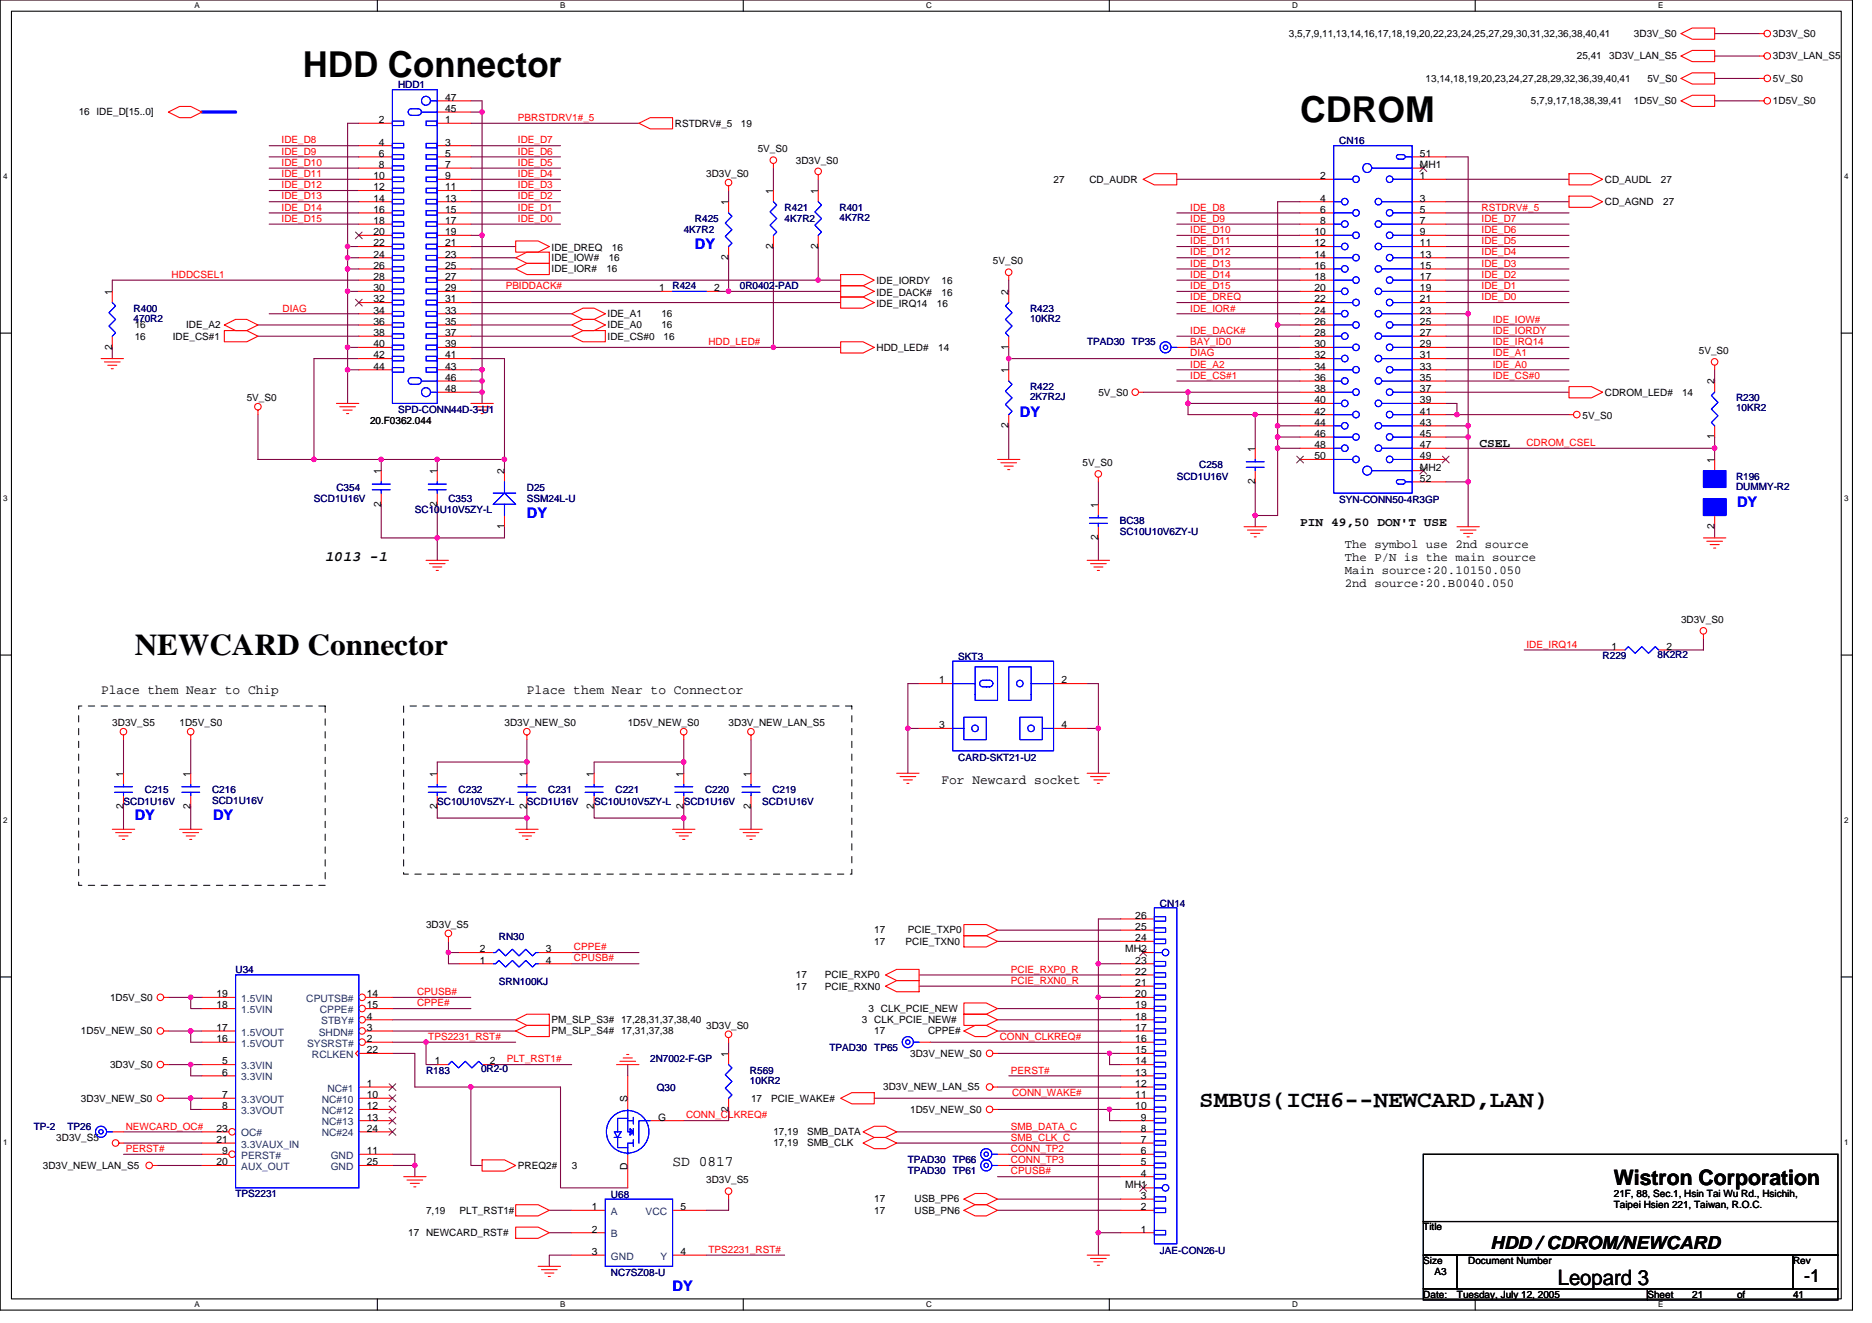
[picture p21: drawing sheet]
<svg xmlns="http://www.w3.org/2000/svg" width="297mm" height="210mm" viewBox="0 0 297 210" stroke-linecap="round" stroke-linejoin="round" font-family="sans-serif">
<defs><g id="words">
<g font-size="5.7">
<text x="48" y="12.3">HDD Connector</text>
<text x="206.3" y="19.4">CDROM</text>
</g>
<text font-size="4.8" x="21.4" y="103.9">NEWCARD Connector</text>
<text font-size="3.7" x="190.3" y="175.6">SMBUS(ICH6--NEWCARD,LAN)</text>
<g font-size="3.4">
<text x="256.1" y="188">Wistron Corporation</text>
<text x="247.2" y="203.9">Leopard 3</text>
</g>
<g font-size="2.8">
<text x="236.5" y="198.2">HDD / CDROM/NEWCARD</text>
<text x="286.3" y="203.5">-1</text>
</g>
<g font-size="2.3" fill="#00f">
<text x="110.3" y="39.5">DY</text>
<text x="161.8" y="66.1">DY</text>
<text x="83.6" y="82.1">DY</text>
<text x="275.6" y="80.4">DY</text>
<text x="21.4" y="130.2">DY</text>
<text x="33.8" y="130.2">DY</text>
<text x="106.7" y="204.8">DY</text>
</g>
<g font-size="2.3">
<text x="51.6" y="89.1">1013 -1</text>
<text x="106.7" y="185">SD 0817</text>
</g>
<g font-size="2.1">
<text x="16" y="110.2">Place them Near to Chip</text>
<text x="83.6" y="110.2">Place them Near to Connector</text>
<text x="149.4" y="124.4">For Newcard socket</text>
</g>
<g font-size="1.9">
<text x="234.7" y="71">CSEL</text>
<text x="206.3" y="83.4">PIN 49,50 DON'T USE</text>
<text x="213.4" y="86.9">The symbol use 2nd source</text>
<text x="213.4" y="89">The P/N is the main source</text>
<text x="213.4" y="91.1">Main source:20.10150.050</text>
<text x="213.4" y="93.2">2nd source:20.B0040.050</text>
</g>
<g font-size="1.6">
<text x="204.5" y="5.9">3,5,7,9,11,13,14,16,17,18,19,20,22,23,24,25,27,29,30,31,32,36,38,40,41</text>
<text x="259.3" y="5.9">3D3V_S0</text>
<text x="281.3" y="5.9">3D3V_S0</text>
<text x="250.2" y="9.4">25,41</text>
<text x="255.4" y="9.4">3D3V_LAN_S5</text>
<text x="281.3" y="9.4">3D3V_LAN_S5</text>
<text x="70.6" y="16">47</text>
<text x="70.6" y="17.8">45</text>
<text x="226.2" y="13">13,14,18,19,20,23,24,27,28,29,32,36,39,40,41</text>
<text x="242.9" y="16.5">5,7,9,17,18,38,39,41</text>
<text x="259.3" y="16.5">1D5V_S0</text>
<text x="261.4" y="13">5V_S0</text>
<text x="281.3" y="13">5V_S0</text>
<text x="281.3" y="16.5">1D5V_S0</text>
<text x="12.5" y="18.3">16 IDE_D[15..0]</text>
<text x="60.1" y="19.5">2</text>
<text x="60.1" y="23.1">4</text>
<text x="70.6" y="19.5">1</text>
<text x="70.6" y="23.1">3</text>
<text x="107.1" y="20.1">RSTDRV#_5</text>
<text x="117.6" y="20.1">19</text>
<text x="59.2" y="28.4">10</text>
<text x="60.1" y="24.9">6</text>
<text x="60.1" y="26.6">8</text>
<text x="70.6" y="24.9">5</text>
<text x="70.6" y="26.6">7</text>
<text x="70.6" y="28.4">9</text>
<text x="112.1" y="28.1">3D3V_S0</text>
<text x="120.2" y="24.2">5V_S0</text>
<text x="126.3" y="26">3D3V_S0</text>
<text x="167.2" y="29">27</text>
<text x="172.9" y="29">CD_AUDR</text>
<text x="209.5" y="28.4">2</text>
<text x="225.3" y="28.4">1</text>
<text x="225.3" y="24.9">51</text>
<text x="225.3" y="26.6">MH1</text>
<text x="254.7" y="29">CD_AUDL</text>
<text x="263.5" y="29">27</text>
<text x="59.2" y="30.2">12</text>
<text x="59.2" y="32">14</text>
<text x="59.2" y="33.8">16</text>
<text x="59.2" y="35.5">18</text>
<text x="70.6" y="30.2">11</text>
<text x="70.6" y="32">13</text>
<text x="70.6" y="33.8">15</text>
<text x="70.6" y="35.5">17</text>
<text x="115.6" y="32.5" transform="rotate(-90 115.6 32.5)">1</text>
<text x="122.7" y="30.8" transform="rotate(-90 122.7 30.8)">1</text>
<text x="129.8" y="30.8" transform="rotate(-90 129.8 30.8)">1</text>
<text x="209.5" y="32">4</text>
<text x="209.5" y="33.8">6</text>
<text x="209.5" y="35.5">8</text>
<text x="225.3" y="32">3</text>
<text x="225.3" y="33.8">5</text>
<text x="225.3" y="35.5">7</text>
<text x="254.7" y="32.5">CD_AGND</text>
<text x="263.9" y="32.5">27</text>
<text x="59.2" y="37.3">20</text>
<text x="59.2" y="39.1">22</text>
<text x="59.2" y="40.9">24</text>
<text x="70.6" y="37.3">19</text>
<text x="70.6" y="39.1">21</text>
<text x="70.6" y="40.9">23</text>
<text x="87.5" y="41.4">IDE_IOW#</text>
<text x="87.5" y="39.8">IDE_DREQ</text>
<text x="96.6" y="41.4">16</text>
<text x="97.1" y="39.8">16</text>
<text x="115.6" y="41.3" transform="rotate(-90 115.6 41.3)">2</text>
<text x="122.7" y="39.5" transform="rotate(-90 122.7 39.5)">2</text>
<text x="129.8" y="39.5" transform="rotate(-90 129.8 39.5)">2</text>
<text x="157.6" y="42">5V_S0</text>
<text x="208.6" y="37.3">10</text>
<text x="208.6" y="39.1">12</text>
<text x="208.6" y="40.9">14</text>
<text x="225.3" y="37.3">9</text>
<text x="225.3" y="39.1">11</text>
<text x="225.3" y="40.9">13</text>
<text x="17.8" y="46.8" transform="rotate(-90 17.8 46.8)">1</text>
<text x="59.2" y="42.7">26</text>
<text x="59.2" y="44.4">28</text>
<text x="59.2" y="46.2">30</text>
<text x="59.2" y="48">32</text>
<text x="70.6" y="42.7">25</text>
<text x="70.6" y="44.4">27</text>
<text x="70.6" y="46.2">29</text>
<text x="70.6" y="48">31</text>
<text x="87.5" y="43.2">IDE_IOR#</text>
<text x="96.2" y="43.2">16</text>
<text x="104.6" y="46.2">1</text>
<text x="113.3" y="46.2">2</text>
<text x="139.1" y="45">IDE_IORDY</text>
<text x="139.1" y="46.9">IDE_DACK#</text>
<text x="149.4" y="46.9">16</text>
<text x="149.4" y="45">16</text>
<text x="160" y="46.8" transform="rotate(-90 160 46.8)">2</text>
<text x="208.6" y="42.7">16</text>
<text x="208.6" y="44.4">18</text>
<text x="208.6" y="46.2">20</text>
<text x="208.6" y="48">22</text>
<text x="225.3" y="42.7">15</text>
<text x="225.3" y="44.4">17</text>
<text x="225.3" y="46.2">19</text>
<text x="225.3" y="48">21</text>
<text x="21.4" y="53.9">16</text>
<text x="21.4" y="52.1">16</text>
<text x="27.4" y="53.9">IDE_CS#1</text>
<text x="29.5" y="52.1">IDE_A2</text>
<text x="59.2" y="49.8">34</text>
<text x="59.2" y="51.5">36</text>
<text x="59.2" y="53.3">38</text>
<text x="70.6" y="49.8">33</text>
<text x="70.6" y="51.5">35</text>
<text x="70.6" y="53.3">37</text>
<text x="96.4" y="50.3">IDE_A1</text>
<text x="96.4" y="52.1">IDE_A0</text>
<text x="96.4" y="53.9">IDE_CS#0</text>
<text x="104.9" y="50.3">16</text>
<text x="104.9" y="52.1">16</text>
<text x="105.3" y="53.9">16</text>
<text x="139.1" y="48.7">IDE_IRQ14</text>
<text x="148.7" y="48.7">16</text>
<text x="208.6" y="49.8">24</text>
<text x="208.6" y="51.5">26</text>
<text x="208.6" y="53.3">28</text>
<text x="225.3" y="49.8">23</text>
<text x="225.3" y="51.5">25</text>
<text x="225.3" y="53.3">27</text>
<text x="17.8" y="55.5" transform="rotate(-90 17.8 55.5)">2</text>
<text x="59.2" y="55.1">40</text>
<text x="59.2" y="56.9">42</text>
<text x="59.2" y="58.7">44</text>
<text x="70.6" y="55.1">39</text>
<text x="70.6" y="56.9">41</text>
<text x="70.6" y="58.7">43</text>
<text x="139.1" y="55.6">HDD_LED#</text>
<text x="148.9" y="55.6">14</text>
<text x="160" y="59.2" transform="rotate(-90 160 59.2)">1</text>
<text x="160" y="55.5" transform="rotate(-90 160 55.5)">1</text>
<text x="208.6" y="55.1">30</text>
<text x="208.6" y="56.9">32</text>
<text x="208.6" y="58.7">34</text>
<text x="225.3" y="55.1">29</text>
<text x="225.3" y="56.9">31</text>
<text x="225.3" y="58.7">33</text>
<text x="269.6" y="56.2">5V_S0</text>
<text x="39.2" y="63.6">5V_S0</text>
<text x="70.6" y="60.4">46</text>
<text x="70.6" y="62.2">48</text>
<text x="174.3" y="62.8">5V_S0</text>
<text x="208.6" y="60.4">36</text>
<text x="208.6" y="62.2">38</text>
<text x="208.6" y="65.8">42</text>
<text x="208.6" y="64">40</text>
<text x="225.3" y="60.4">35</text>
<text x="225.3" y="62.2">37</text>
<text x="225.3" y="64">39</text>
<text x="225.3" y="65.8">41</text>
<text x="254.7" y="62.8">CDROM_LED#</text>
<text x="266.9" y="62.8">14</text>
<text x="272.1" y="61" transform="rotate(-90 272.1 61)">2</text>
<text x="58.7" y="67.2">20.F0362.044</text>
<text x="160" y="67.9" transform="rotate(-90 160 67.9)">2</text>
<text x="199.2" y="71.6" transform="rotate(-90 199.2 71.6)">1</text>
<text x="208.6" y="67.5">44</text>
<text x="208.6" y="69.3">46</text>
<text x="208.6" y="71.1">48</text>
<text x="225.3" y="67.5">43</text>
<text x="225.3" y="69.3">45</text>
<text x="225.3" y="71.1">47</text>
<text x="251.1" y="66.5">5V_S0</text>
<text x="272.1" y="69.7" transform="rotate(-90 272.1 69.7)">1</text>
<text x="60.5" y="75.2" transform="rotate(-90 60.5 75.2)">1</text>
<text x="69.4" y="75.2" transform="rotate(-90 69.4 75.2)">1</text>
<text x="80" y="75.2" transform="rotate(-90 80 75.2)">2</text>
<text x="171.8" y="74">5V_S0</text>
<text x="199.2" y="76.8" transform="rotate(-90 199.2 76.8)">2</text>
<text x="208.6" y="72.9">50</text>
<text x="225.3" y="72.9">49</text>
<text x="225.3" y="76.4">52</text>
<text x="225.3" y="74.7">MH2</text>
<text x="272.1" y="73.4" transform="rotate(-90 272.1 73.4)">1</text>
<text x="60.5" y="80.4" transform="rotate(-90 60.5 80.4)">2</text>
<text x="69.4" y="80.4" transform="rotate(-90 69.4 80.4)">2</text>
<text x="80" y="83.9" transform="rotate(-90 80 83.9)">1</text>
<text x="174.3" y="80.5" transform="rotate(-90 174.3 80.5)">1</text>
<text x="272.1" y="83.9" transform="rotate(-90 272.1 83.9)">2</text>
<text x="174.3" y="85.7" transform="rotate(-90 174.3 85.7)">2</text>
<text x="266.7" y="98.8">3D3V_S0</text>
<text x="255.7" y="103.1">1</text>
<text x="264.4" y="103.1">2</text>
<text x="149" y="108.4">1</text>
<text x="168.4" y="108.4">2</text>
<text x="17.8" y="115.2">3D3V_S5</text>
<text x="28.5" y="115.2">1D5V_S0</text>
<text x="80" y="115.2">3D3V_NEW_S0</text>
<text x="99.6" y="115.2">1D5V_NEW_S0</text>
<text x="115.6" y="115.2">3D3V_NEW_LAN_S5</text>
<text x="149" y="115.5">3</text>
<text x="168.4" y="115.5">4</text>
<text x="19.6" y="123.2" transform="rotate(-90 19.6 123.2)">1</text>
<text x="30.2" y="123.2" transform="rotate(-90 30.2 123.2)">1</text>
<text x="69.4" y="123.2" transform="rotate(-90 69.4 123.2)">1</text>
<text x="83.6" y="123.2" transform="rotate(-90 83.6 123.2)">1</text>
<text x="94.3" y="123.2" transform="rotate(-90 94.3 123.2)">1</text>
<text x="108.5" y="123.2" transform="rotate(-90 108.5 123.2)">1</text>
<text x="119.1" y="123.2" transform="rotate(-90 119.1 123.2)">1</text>
<text x="19.6" y="128.4" transform="rotate(-90 19.6 128.4)">2</text>
<text x="30.2" y="128.4" transform="rotate(-90 30.2 128.4)">2</text>
<text x="69.4" y="128.4" transform="rotate(-90 69.4 128.4)">2</text>
<text x="83.6" y="128.4" transform="rotate(-90 83.6 128.4)">2</text>
<text x="94.3" y="128.4" transform="rotate(-90 94.3 128.4)">2</text>
<text x="108.5" y="128.4" transform="rotate(-90 108.5 128.4)">2</text>
<text x="119.1" y="128.4" transform="rotate(-90 119.1 128.4)">2</text>
<text x="67.6" y="147.2">3D3V_S5</text>
<text x="138.7" y="148.1">17</text>
<text x="138.7" y="149.9">17</text>
<text x="143.7" y="149.9">PCIE_TXN0</text>
<text x="144.1" y="148.1">PCIE_TXP0</text>
<text x="180.1" y="149.3">24</text>
<text x="180.1" y="147.6">25</text>
<text x="180.1" y="145.8">26</text>
<text x="76.1" y="151.1">2</text>
<text x="76.1" y="152.9">1</text>
<text x="86.6" y="152.9">4</text>
<text x="86.6" y="151.1">3</text>
<text x="126.3" y="155.2">17</text>
<text x="130.9" y="155.2">PCIE_RXP0</text>
<text x="178.5" y="151.1">MH2</text>
<text x="180.1" y="154.7">22</text>
<text x="180.1" y="152.9">23</text>
<text x="17.5" y="158.8">1D5V_S0</text>
<text x="34.4" y="160">18</text>
<text x="34.4" y="158.2">19</text>
<text x="58.2" y="161.8">4</text>
<text x="58.2" y="160">15</text>
<text x="58.2" y="158.2">14</text>
<text x="126.3" y="157">17</text>
<text x="130.9" y="157">PCIE_RXN0</text>
<text x="137.8" y="160.5">3 CLK_PCIE_NEW</text>
<text x="180.1" y="161.8">18</text>
<text x="180.1" y="160">19</text>
<text x="180.1" y="158.2">20</text>
<text x="180.1" y="156.4">21</text>
<text x="12.8" y="164.1">1D5V_NEW_S0</text>
<text x="34.4" y="165.3">16</text>
<text x="34.4" y="163.6">17</text>
<text x="58.2" y="163.6">3</text>
<text x="58.2" y="167.1">22</text>
<text x="58.2" y="165.3">2</text>
<text x="87.5" y="162.3">PM_SLP_S3# 17,28,31,37,38,40</text>
<text x="87.5" y="164.1">PM_SLP_S4# 17,31,37,38</text>
<text x="112.1" y="163.2">3D3V_S0</text>
<text x="115.6" y="167.7" transform="rotate(-90 115.6 167.7)">1</text>
<text x="136.8" y="162.3">3 CLK_PCIE_NEW#</text>
<text x="138.7" y="164.1">17</text>
<text x="144.4" y="167.7">3D3V_NEW_S0</text>
<text x="147.3" y="164.1">CPPE#</text>
<text x="180.1" y="167.1">15</text>
<text x="180.1" y="165.3">16</text>
<text x="180.1" y="163.6">17</text>
<text x="17.5" y="169.4">3D3V_S0</text>
<text x="35.2" y="168.9">5</text>
<text x="35.2" y="170.7">6</text>
<text x="58.2" y="172.4">1</text>
<text x="69" y="168.9">1</text>
<text x="77.7" y="168.9">2</text>
<text x="140.1" y="173">3D3V_NEW_LAN_S5</text>
<text x="180.1" y="172.4">12</text>
<text x="180.1" y="170.7">13</text>
<text x="180.1" y="168.9">14</text>
<text x="12.8" y="174.8">3D3V_NEW_S0</text>
<text x="34.4" y="179.6">23</text>
<text x="35.2" y="174.2">7</text>
<text x="35.2" y="176">8</text>
<text x="58.2" y="174.2">10</text>
<text x="58.2" y="176">12</text>
<text x="58.2" y="177.8">13</text>
<text x="58.2" y="179.6">24</text>
<text x="99.6" y="174.8" transform="rotate(-90 99.6 174.8)">S</text>
<text x="104.4" y="177.8">G</text>
<text x="115.6" y="176.4" transform="rotate(-90 115.6 176.4)">2</text>
<text x="119.2" y="174.8">17</text>
<text x="122.4" y="174.8">PCIE_WAKE#</text>
<text x="144.4" y="176.6">1D5V_NEW_S0</text>
<text x="180.1" y="176">10</text>
<text x="180.1" y="174.2">11</text>
<text x="181" y="179.6">8</text>
<text x="181" y="177.8">9</text>
<text x="6.8" y="185.4">3D3V_NEW_LAN_S5</text>
<text x="8.9" y="181">3D3V_S5</text>
<text x="34.4" y="184.9">20</text>
<text x="34.4" y="181.3">21</text>
<text x="35.2" y="183.1">9</text>
<text x="58.2" y="183.1">11</text>
<text x="58.2" y="184.9">25</text>
<text x="82.2" y="185.4">PREQ2#</text>
<text x="90.7" y="185.4">3</text>
<text x="99.6" y="185.6" transform="rotate(-90 99.6 185.6)">D</text>
<text x="122.7" y="181.9">17,19</text>
<text x="122.7" y="180.1">17,19</text>
<text x="128.1" y="181.9">SMB_CLK</text>
<text x="128.1" y="180.1">SMB_DATA</text>
<text x="181" y="184.9">5</text>
<text x="181" y="183.1">6</text>
<text x="181" y="181.3">7</text>
<text x="112.1" y="187.7">3D3V_S5</text>
<text x="138.7" y="190.8">17</text>
<text x="145.1" y="190.8">USB_PP6</text>
<text x="178.5" y="188.4">MH1</text>
<text x="181" y="190.2">3</text>
<text x="181" y="186.7">4</text>
<text x="256.1" y="189.9">21F, 88, Sec.1, Hsin Tai Wu Rd., Hsichih,</text>
<text x="256.1" y="191.7">Taipei Hsien 221, Taiwan, R.O.C.</text>
<text x="64.8" y="196.1">17 NEWCARD_RST#</text>
<text x="67.6" y="192.6">7,19</text>
<text x="72.9" y="192.6">PLT_RST1#</text>
<text x="93.9" y="192">1</text>
<text x="93.9" y="195.6">2</text>
<text x="108" y="192">5</text>
<text x="138.7" y="192.6">17</text>
<text x="145.1" y="192.6">USB_PN6</text>
<text x="181" y="195.6">1</text>
<text x="181" y="192">2</text>
<text x="225.8" y="195.2">Title</text>
<text x="93.9" y="199.1">3</text>
<text x="108" y="199.1">4</text>
<text x="225.8" y="200.6">Size</text>
<text x="227.6" y="202.3">A3</text>
<text x="233" y="200.6">Document Number</text>
<text x="284.5" y="200.6">Rev</text>
<text x="225.8" y="205.9">Date:</text>
<text x="231.2" y="205.9">Tuesday, July 12, 2005</text>
<text x="261.4" y="205.9">Sheet</text>
<text x="268.5" y="205.9">21</text>
<text x="275.6" y="205.9">of</text>
<text x="284.5" y="205.9">41</text>
</g>
<g font-size="1.6" fill="#000080">
<text x="63.2" y="14">HDD1</text>
<text x="212.5" y="22.9">CN16</text>
<text x="110.3" y="35.2">R425</text>
<text x="124.5" y="33.4">R421</text>
<text x="124.5" y="35.2">4K7R2</text>
<text x="133.2" y="33.4">R401</text>
<text x="133.2" y="35">4K7R2</text>
<text x="108.5" y="37">4K7R2</text>
<text x="106.7" y="45.9">R424</text>
<text x="117.4" y="45.9">0R0402-PAD</text>
<text x="21.2" y="49.4">R400</text>
<text x="21.2" y="51">470R2</text>
<text x="163.4" y="49.4">R423</text>
<text x="163.4" y="51">10KR2</text>
<text x="172.5" y="54.8">TPAD30</text>
<text x="179.6" y="54.8">TP35</text>
<text x="63.2" y="65.6">SPD-CONN44D-3-U1</text>
<text x="163.4" y="61.9">R422</text>
<text x="163.4" y="63.5">2K7R2J</text>
<text x="275.5" y="63.6">R230</text>
<text x="275.5" y="65.3">10KR2</text>
<text x="53.4" y="77.9">C354</text>
<text x="83.6" y="77.9">D25</text>
<text x="186.7" y="76.1">SCD1U16V</text>
<text x="190.3" y="74.3">C258</text>
<text x="275.5" y="76.1">R196</text>
<text x="275.5" y="77.7">DUMMY-R2</text>
<text x="49.8" y="79.7">SCD1U16V</text>
<text x="65.8" y="81.4">SC10U10V5ZY-L</text>
<text x="71.2" y="79.7">C353</text>
<text x="83.6" y="79.7">SSM24L-U</text>
<text x="177.7" y="83.2">BC38</text>
<text x="212.5" y="79.8">SYN-CONN50-4R3GP</text>
<text x="177.7" y="84.8">SC10U10V6ZY-U</text>
<text x="152.1" y="104.7">SKT3</text>
<text x="254.3" y="104.5">R229</text>
<text x="263" y="104.4">8K2R2</text>
<text x="23" y="125.9">C215</text>
<text x="33.7" y="125.9">C216</text>
<text x="72.8" y="125.9">C232</text>
<text x="87" y="125.9">C231</text>
<text x="97.7" y="125.9">C221</text>
<text x="111.9" y="125.9">C220</text>
<text x="122.6" y="125.9">C219</text>
<text x="152.1" y="120.7">CARD-SKT21-U2</text>
<text x="19.6" y="127.7">SCD1U16V</text>
<text x="33.7" y="127.5">SCD1U16V</text>
<text x="69.4" y="127.7">SC10U10V5ZY-L</text>
<text x="83.6" y="127.7">SCD1U16V</text>
<text x="94.3" y="127.7">SC10U10V5ZY-L</text>
<text x="108.5" y="127.7">SCD1U16V</text>
<text x="120.9" y="127.7">SCD1U16V</text>
<text x="184.1" y="143.8">CN14</text>
<text x="79.2" y="149.2">RN30</text>
<text x="37.4" y="154.3">U34</text>
<text x="79.2" y="156.3">SRN100KJ</text>
<text x="131.6" y="166.8">TPAD30</text>
<text x="138.7" y="166.8">TP65</text>
<text x="67.6" y="170.3">R183</text>
<text x="76.3" y="170.2">0R2-0</text>
<text x="103.2" y="168.6">2N7002-F-GP</text>
<text x="104.2" y="173.2">Q30</text>
<text x="119" y="170.3">R569</text>
<text x="119" y="171.9">10KR2</text>
<text x="5.4" y="179.2">TP-2</text>
<text x="10.7" y="179.2">TP26</text>
<text x="144.1" y="184.6">TPAD30</text>
<text x="151.2" y="184.6">TP66</text>
<text x="37.4" y="189.9">TPS2231</text>
<text x="96.9" y="190.1">U68</text>
<text x="144.1" y="186.3">TPAD30</text>
<text x="151.2" y="186.3">TP61</text>
<text x="96.9" y="202.5">NC7SZ08-U</text>
<text x="184.1" y="198.9">JAE-CON26-U</text>
</g>
<g font-size="1.6" fill="#f00">
<text x="44.7" y="22.8">IDE_D8</text>
<text x="82.2" y="22.8">IDE_D7</text>
<text x="82.2" y="19.2">PBRSTDRV1#_5</text>
<text x="44.7" y="26.3">IDE_D10</text>
<text x="44.7" y="24.5">IDE_D9</text>
<text x="44.7" y="28.1">IDE_D11</text>
<text x="44.7" y="29.9">IDE_D12</text>
<text x="82.2" y="24.5">IDE_D6</text>
<text x="82.2" y="28.1">IDE_D4</text>
<text x="82.2" y="29.9">IDE_D3</text>
<text x="82.2" y="26.3">IDE_D5</text>
<text x="44.7" y="35.2">IDE_D15</text>
<text x="44.7" y="31.6">IDE_D13</text>
<text x="44.7" y="33.4">IDE_D14</text>
<text x="82.2" y="33.4">IDE_D1</text>
<text x="82.2" y="35.2">IDE_D0</text>
<text x="82.2" y="31.6">IDE_D2</text>
<text x="188.9" y="35.2">IDE_D9</text>
<text x="188.9" y="33.4">IDE_D8</text>
<text x="235.1" y="33.4">RSTDRV#_5</text>
<text x="235.1" y="35.2">IDE_D7</text>
<text x="188.9" y="40.5">IDE_D12</text>
<text x="188.9" y="38.8">IDE_D11</text>
<text x="188.9" y="37">IDE_D10</text>
<text x="235.1" y="38.8">IDE_D5</text>
<text x="235.1" y="37">IDE_D6</text>
<text x="235.1" y="40.5">IDE_D4</text>
<text x="27.2" y="44.1">HDDCSEL1</text>
<text x="80.2" y="45.9">PBIDDACK#</text>
<text x="188.9" y="44.1">IDE_D14</text>
<text x="188.9" y="45.9">IDE_D15</text>
<text x="188.9" y="47.6">IDE_DREQ</text>
<text x="188.9" y="42.3">IDE_D13</text>
<text x="235.1" y="47.6">IDE_D0</text>
<text x="235.1" y="42.3">IDE_D3</text>
<text x="235.1" y="45.9">IDE_D1</text>
<text x="235.1" y="44.1">IDE_D2</text>
<text x="44.8" y="49.4">DIAG</text>
<text x="188.9" y="53">IDE_DACK#</text>
<text x="188.9" y="49.4">IDE_IOR#</text>
<text x="236.9" y="51.2">IDE_IOW#</text>
<text x="236.9" y="53">IDE_IORDY</text>
<text x="112.4" y="54.8">HDD_LED#</text>
<text x="188.9" y="54.8">BAY_ID0</text>
<text x="188.9" y="56.5">DIAG</text>
<text x="188.9" y="58.3">IDE_A2</text>
<text x="236.9" y="56.5">IDE_A1</text>
<text x="236.9" y="58.3">IDE_A0</text>
<text x="236.9" y="54.8">IDE_IRQ14</text>
<text x="188.9" y="60.1">IDE_CS#1</text>
<text x="236.9" y="60.1">IDE_CS#0</text>
<text x="242.2" y="70.8">CDROM_CSEL</text>
<text x="242.2" y="102.8">IDE_IRQ14</text>
<text x="91.1" y="152.5">CPUSB#</text>
<text x="91.1" y="150.8">CPPE#</text>
<text x="160.4" y="154.3">PCIE_RXP0_R</text>
<text x="66.2" y="157.9">CPUSB#</text>
<text x="66.2" y="159.7">CPPE#</text>
<text x="160.4" y="156.1">PCIE_RXN0_R</text>
<text x="68" y="165">TPS2231_RST#</text>
<text x="158.6" y="165">CONN_CLKREQ#</text>
<text x="80.4" y="168.6">PLT_RST1#</text>
<text x="160.4" y="170.3">PERST#</text>
<text x="160.6" y="173.9">CONN_WAKE#</text>
<text x="20" y="179.2">NEWCARD_OC#</text>
<text x="108.9" y="177.4">CONN_CLKREQ#</text>
<text x="160.4" y="179.2">SMB_DATA_C</text>
<text x="20" y="182.8">PERST#</text>
<text x="160.4" y="182.8">CONN_TP2</text>
<text x="160.4" y="181">SMB_CLK_C</text>
<text x="160.4" y="184.6">CONN_TP3</text>
<text x="160.4" y="186.3">CPUSB#</text>
<text x="112.4" y="198.8">TPS2231_RST#</text>
</g>
<g font-size="1.6" fill="#004080">
<text x="38.3" y="160.7">1.5VIN</text>
<text x="38.3" y="159">1.5VIN</text>
<text x="48.6" y="159">CPUTSB#</text>
<text x="50.8" y="160.7">CPPE#</text>
<text x="38.3" y="166.1">1.5VOUT</text>
<text x="38.3" y="164.3">1.5VOUT</text>
<text x="48.7" y="166.1">SYSRST#</text>
<text x="49.5" y="167.9">RCLKEN</text>
<text x="50.6" y="164.3">SHDN#</text>
<text x="51" y="162.5">STBY#</text>
<text x="38.3" y="169.6">3.3VIN</text>
<text x="38.3" y="171.4">3.3VIN</text>
<text x="51.9" y="173.2">NC#1</text>
<text x="38.3" y="175">3.3VOUT</text>
<text x="38.3" y="176.7">3.3VOUT</text>
<text x="51.1" y="175">NC#10</text>
<text x="51.1" y="176.7">NC#12</text>
<text x="51.1" y="178.5">NC#13</text>
<text x="38.3" y="183.9">PERST#</text>
<text x="38.3" y="185.6">AUX_OUT</text>
<text x="38.3" y="182.1">3.3VAUX_IN</text>
<text x="38.3" y="180.3">OC#</text>
<text x="51.1" y="180.3">NC#24</text>
<text x="52.5" y="183.9">GND</text>
<text x="52.5" y="185.6">GND</text>
<text x="96.9" y="192.7">A</text>
<text x="96.9" y="196.3">B</text>
<text x="102.4" y="192.7">VCC</text>
<text x="96.9" y="199.9">GND</text>
<text x="104.8" y="199.9">Y</text>
</g>
<g font-size="1.3">
<text x="30.8" y="1.3">A</text>
<text x="88.9" y="1.3">B</text>
<text x="147" y="1.3">C</text>
<text x="205" y="1.3">D</text>
<text x="263.1" y="1.3">E</text>
<text x=".5" y="28.4">4</text>
<text x="292.6" y="28.4">4</text>
<text x=".5" y="79.5">3</text>
<text x="292.6" y="79.5">3</text>
<text x=".5" y="130.6">2</text>
<text x="292.6" y="130.6">2</text>
<text x=".5" y="181.7">1</text>
<text x="292.6" y="181.7">1</text>
<text x="30.8" y="207.4">A</text>
<text x="88.9" y="207.4">B</text>
<text x="147" y="207.4">C</text>
<text x="205" y="207.4">D</text>
<text x="263.1" y="207.4">E</text>
</g>
</g></defs>
<path d="M0 0h293.9v207.9h-293.9zM1.8 1.8h290.4v204.3h-290.4z" fill="none" stroke="#000" stroke-width=".17"/>
<g fill="#fff">
<path d="M30.8 .2h.9v1.4h-.9z"/>
<path d="M30.8 206.3h.9v1.4h-.9z"/>
</g>
<path d="M59.9 0v1.8M59.9 206.1v1.8" fill="none" stroke="#000" stroke-width=".17"/>
<g fill="#fff">
<path d="M88.9 .2h.8v1.4h-.8z"/>
<path d="M88.9 206.3h.8v1.4h-.8z"/>
</g>
<path d="M117.9 0v1.8M117.9 206.1v1.8" fill="none" stroke="#000" stroke-width=".17"/>
<g fill="#fff">
<path d="M147 .2h.9v1.4h-.9z"/>
<path d="M147 206.3h.9v1.4h-.9z"/>
</g>
<path d="M176 0v1.8M176 206.1v1.8" fill="none" stroke="#000" stroke-width=".17"/>
<g fill="#fff">
<path d="M205 .2h.9v1.4h-.9z"/>
<path d="M205 206.3h.9v1.4h-.9z"/>
</g>
<path d="M234.1 0v1.8M234.1 206.1v1.8" fill="none" stroke="#000" stroke-width=".17"/>
<g fill="#fff">
<path d="M263.1 .2h.8v1.4h-.8z"/>
<path d="M263.1 206.3h.8v1.4h-.8z"/>
<path d="M.5 27.3h.7v1.4h-.7z"/>
<path d="M292.6 27.3h.7v1.4h-.7z"/>
<path d="M.5 78.4h.7v1.4h-.7z"/>
<path d="M292.6 78.4h.7v1.4h-.7z"/>
</g>
<path d="M0 52.9h1.8M292.2 52.9h1.7" fill="none" stroke="#000" stroke-width=".17"/>
<g fill="#fff">
<path d="M.5 129.5h.7v1.4h-.7z"/>
<path d="M292.6 129.5h.7v1.4h-.7z"/>
</g>
<path d="M0 103.9h1.8M292.2 103.9h1.7" fill="none" stroke="#000" stroke-width=".17"/>
<g fill="#fff">
<path d="M.5 180.5h.7v1.4h-.7z"/>
<path d="M292.6 180.5h.7v1.4h-.7z"/>
</g>
<path d="M0 155h1.8M292.2 155h1.7M225.8 183.1h65.8v10.7h-65.8zM225.8 193.8h65.8v5.3h-65.8zM225.8 199.1h5.4v5.4h-5.4zM231.2 199.1h53.3v5.4h-53.3zM284.5 199.1h7.1v5.4h-7.1zM225.8 204.5h35.6v1.7h-35.6zM261.4 204.5h30.2v1.7h-30.2z" fill="none" stroke="#000" stroke-width=".17"/>
<g fill="none" stroke="#800040" stroke-width=".17">
<path d="M56.9 19.6h-1.7v44.4M74.7 16h1.8v48M74.7 19.6h26.7M74.7 17.8h1.8M272.1 12.4h7.1M272.1 5.3h7.1M272.1 16h7.1M272.1 8.9h7.1M42.7 26.7h14.2M42.7 35.6h14.2M42.7 24.9h14.2M42.7 28.4h14.2"/>
<path d="M42.7 32h14.2M42.7 30.2h14.2M42.7 33.8h14.2M42.7 23.1h14.2M55.2 39.1h1.7M74.7 26.7h14.2M74.7 35.6h14.2M74.7 24.9h14.2M74.7 28.4h14.2M74.7 32h14.2M74.7 30.2h14.2M74.7 33.8h14.2"/>
<path d="M74.7 23.1h14.2M74.7 39.1h7.1M74.7 37.3h1.8M115.6 30.2v1.8M122.7 26.7v3.5M122.7 39.1v16M129.8 28.4v1.8M129.8 39.1v5.3M186.7 35.6h19.6M186.7 28.4h19.6M186.7 33.8h19.6M186.7 39.1h19.6"/>
<path d="M186.7 37.3h19.6M206.3 32h-3.6v49.8h-3.5M229.4 35.6h19.6M229.4 24.9h3.6v58.7M229.4 28.4h19.6M229.4 32h19.6M229.4 33.8h19.6M229.4 39.1h19.6M229.4 37.3h19.6M17.8 55.1v1.8M40.9 51.6h16M40.9 53.3h16"/>
<path d="M42.7 49.8h14.2M55.2 40.9h1.7M55.2 42.7h1.7M55.2 46.2h1.7M55.2 55.1h1.7M55.2 58.7h1.7M56.9 44.4h-39.1v1.8M56.9 56.9h-7.1v16M74.7 44.4h58.7M74.7 51.6h16M74.7 53.3h16M74.7 40.9h7.1"/>
<path d="M74.7 48h58.7M74.7 42.7h7.1M74.7 46.2h30.2M74.7 55.1h58.7M74.7 49.8h16M74.7 56.9h5.3v17.8M74.7 58.7h1.8M113.8 46.2h19.6M115.6 40.9v5.3M160.1 44.4v1.8M160.1 55.1v3.6M160.1 56.9h46.2"/>
<path d="M186.7 44.4h19.6M186.7 53.3h19.6M186.7 40.9h19.6M186.7 48h19.6M186.7 42.7h19.6M186.7 46.2h19.6M186.7 49.8h19.6M186.7 58.7h19.6M188.5 55.1h17.8M202.7 51.6h3.6M229.4 44.4h19.6M229.4 51.6h19.6"/>
<path d="M229.4 53.3h19.6M229.4 40.9h19.6M229.4 48h19.6M229.4 42.7h19.6M229.4 46.2h19.6M229.4 55.1h19.6M229.4 49.8h3.6M229.4 56.9h19.6M229.4 58.7h19.6M272.1 58.7v1.8M40.9 65.8v7.1h39.1M60.5 72.9v1.8"/>
<path d="M69.4 72.9v1.8M74.7 62.2h1.8M74.7 60.5h1.8M160.1 67.6v5.3M174.3 76.5v3.5M181.4 62.2h24.9M186.7 60.5h19.6M188.5 62.2v3.6h17.8M188.5 64h17.8M199.2 65.8v5.3M199.2 76.5v7.1M202.7 71.1h3.6"/>
<path d="M202.7 69.3h3.6M202.7 67.6h3.6M229.4 65.8h19.6M229.4 62.2h19.6M229.4 64h1.8v1.8M229.4 71.1h42.7M229.4 60.5h19.6M229.4 69.3h3.6M229.4 67.6h3.6M229.4 76.5h3.6M272.1 69.3v3.6M60.5 80v5.3h19.5v-1.7"/>
<path d="M69.4 80v8.9M174.3 85.3v3.6M272.1 83.6v1.7M19.6 117.3v5.4M30.3 117.3v5.4M83.6 117.3v5.4M108.5 117.3v5.4M119.2 117.3v5.4M144.1 115.6h1.7M145.8 108.5h-1.7v14.2M172.5 108.5h1.8v14.2M172.5 115.6h1.8"/>
<path d="M241.8 103.1h14.3M270.3 101.3v1.8h-5.3M19.6 128v3.6M30.3 128v3.6M69.4 128v1.8h14.2M83.6 120.9h-14.2v1.8M83.6 128v3.6M94.3 128v1.8h14.2M108.5 120.9h-14.2v1.8M108.5 128v3.6M119.2 128v3.6M26.7 158.2h5.3"/>
<path d="M30.3 158.2v1.8h1.7M62.3 158.2h12.4M71.2 151.1h1.7M71.2 149.4v3.5h1.7M90.7 151.1h10.7M90.7 152.9h10.7M145.8 154.7h32M145.8 156.5h32M158.3 149.4h19.5M158.3 147.6h19.5M174.3 152.9h3.5M174.3 158.2h3.5"/>
<path d="M177.8 145.8h-3.5v53.3M19.6 179.6h12.4M26.7 174.2h5.3M26.7 163.6h5.3M26.7 168.9h5.3M30.3 163.6v1.8h1.7M30.3 168.9v1.8h1.7M30.3 174.2v1.8h1.7M62.3 167.1h3.5v5.4h23.1v16h10.7M62.3 160h12.4M62.3 161.8h19.5M62.3 165.4h19.5"/>
<path d="M62.3 163.6h19.5M67.6 165.4v3.5h1.8M74.7 172.5v12.4h1.8M78.3 168.9h12.4M99.6 168.9v1.8M115.6 176v1.8h-7.1M115.6 165.4v1.7M138.7 174.2h39.1M142.3 179.6h35.5M147.6 165.4h30.2M158.3 160h19.5M158.3 161.8h19.5"/>
<path d="M158.3 172.5h19.5M158.3 163.6h19.5M158.3 167.1h19.5M158.3 176h19.5M160.1 170.7h17.7M176.1 167.1v1.8h1.7M176.1 176v1.8h1.7M19.6 183.1h12.4M19.6 181.4h12.4M24.9 184.9h7.1M62.3 183.1h3.5v3.6M62.3 184.9h3.5"/>
<path d="M87.2 192h3.5M87.2 195.6h3.5M90.7 199.1h-3.5v1.8M112.1 199.1h12.4M115.6 190.2v1.8h-3.5M142.3 181.4h35.5M158.3 190.2h19.5M158.3 192h19.5M158.3 186.7h19.5M160.1 183.1h17.7M160.1 184.9h17.7M174.3 195.6h3.5"/>
</g>
<path d="M32 17.8h5.4" fill="none" stroke="#00f" stroke-width=".53"/>
<g fill="#f0f" stroke="#f0f" stroke-width=".17">
<circle cx="122.7" cy="55.1" r=".35"/>
<circle cx="71.1" cy="151.1" r=".35"/>
<circle cx="30.3" cy="158.2" r=".35"/>
<circle cx="30.3" cy="168.9" r=".35"/>
<circle cx="30.3" cy="163.6" r=".35"/>
<circle cx="83.6" cy="120.9" r=".35"/>
<circle cx="30.3" cy="174.2" r=".35"/>
<circle cx="108.5" cy="120.9" r=".35"/>
<circle cx="176" cy="176" r=".35"/>
<circle cx="176" cy="167.1" r=".35"/>
<circle cx="67.6" cy="165.3" r=".35"/>
<circle cx="69.4" cy="72.9" r=".35"/>
<circle cx="115.6" cy="46.2" r=".35"/>
<circle cx="80" cy="72.9" r=".35"/>
<circle cx="199.2" cy="65.8" r=".35"/>
<circle cx="188.5" cy="62.2" r=".35"/>
<circle cx="129.8" cy="44.4" r=".35"/>
<circle cx="60.5" cy="72.9" r=".35"/>
<circle cx="272.1" cy="71.1" r=".35"/>
<circle cx="231.2" cy="65.8" r=".35"/>
<circle cx="160" cy="56.9" r=".35"/>
<circle cx="188.5" cy="64" r=".35"/>
<circle cx="49.8" cy="72.9" r=".35"/>
<circle cx="55.1" cy="58.7" r=".35"/>
<circle cx="55.1" cy="55.1" r=".35"/>
<circle cx="232.9" cy="76.4" r=".35"/>
<circle cx="65.8" cy="184.9" r=".35"/>
<circle cx="174.3" cy="158.2" r=".35"/>
<circle cx="174.3" cy="195.6" r=".35"/>
<circle cx="202.7" cy="67.6" r=".35"/>
<circle cx="55.1" cy="42.7" r=".35"/>
<circle cx="108.5" cy="129.8" r=".35"/>
<circle cx="202.7" cy="69.3" r=".35"/>
<circle cx="174.3" cy="115.6" r=".35"/>
<circle cx="144" cy="115.6" r=".35"/>
<circle cx="69.4" cy="85.3" r=".35"/>
<circle cx="199.2" cy="81.8" r=".35"/>
<circle cx="76.5" cy="37.3" r=".35"/>
<circle cx="76.5" cy="58.7" r=".35"/>
<circle cx="202.7" cy="51.5" r=".35"/>
<circle cx="232.9" cy="67.6" r=".35"/>
<circle cx="76.5" cy="17.8" r=".35"/>
<circle cx="202.7" cy="71.1" r=".35"/>
<circle cx="174.3" cy="152.9" r=".35"/>
<circle cx="55.1" cy="40.9" r=".35"/>
<circle cx="76.5" cy="60.4" r=".35"/>
<circle cx="76.5" cy="62.2" r=".35"/>
<circle cx="55.1" cy="46.2" r=".35"/>
<circle cx="55.1" cy="39.1" r=".35"/>
<circle cx="232.9" cy="69.3" r=".35"/>
<circle cx="232.9" cy="49.8" r=".35"/>
<circle cx="83.6" cy="129.8" r=".35"/>
<circle cx="74.7" cy="172.5" r=".35"/>
</g>
<g fill="none" stroke="#f00" stroke-width=".17">
<path d="M26.7 17.8l1.8-.9h1.8l1.7 .9-1.7 .9h-1.8zM101.4 19.6l1.8-.9h3.5v1.7h-3.5zM266.7 12.4l1.8-.8h3.6v1.7h-3.6zM266.7 5.3l1.8-.9h3.6v1.8h-3.6zM266.7 16l1.8-.9h3.6v1.8h-3.6zM266.7 8.9l1.8-.9h3.6v1.8h-3.6zM279.2 12.4h.7M279.2 5.3h.7M279.2 8.9h.7M279.2 16h.7M81.8 38.2h3.6l1.8 .9-1.8 .9h-3.6zM115.6 29.5v.7"/>
<path d="M122.7 26v.7M129.8 27.7v.7M181.4 28.4l1.8-.8h3.5v1.7h-3.5zM249 27.6h3.5l1.8 .8-1.8 .9h-3.5zM249 31.1h3.5l1.8 .9-1.8 .9h-3.5zM16 56.9h3.6M16.6 57.4h2.5M17.1 58h1.4M17.6 58.5h.4M35.6 52.5h3.6l1.7 .8-1.7 .9h-3.6zM35.6 51.6l1.8-.9h1.8l1.7 .9-1.7 .9h-1.8zM81.8 42.7l1.8-.9h3.6v1.8h-3.6z"/>
<path d="M81.8 40.9l1.8-.9h3.6v1.8h-3.6zM90.7 49.8l1.8-.9h1.8l1.8 .9-1.8 .9h-1.8zM90.7 51.6l1.8-.9h1.8l1.8 .9-1.8 .9h-1.8zM90.7 53.3l1.8-.8h3.6v1.7h-3.6zM104.9 46.2h1.8M112.1 46.2h1.7M133.4 43.6h3.5l1.8 .8-1.8 .9h-3.5zM133.4 45.3h3.5l1.8 .9-1.8 .9h-3.5zM133.4 54.2h3.5l1.8 .9-1.8 .9h-3.5zM133.4 47.1h3.5l1.8 .9-1.8 .9h-3.5zM160.1 43.7v.7M272.1 58v.7"/>
<path d="M40.9 65.1v.7M53.4 64h3.5M53.9 64.5h2.5M54.4 65.1h1.5M55 65.6h.3M74.7 64h3.6M75.2 64.5h2.5M75.8 65.1h1.4M76.3 65.6h.4M158.3 72.9h3.5M158.8 73.4h2.5M159.3 74h1.5"/>
<path d="M159.9 74.5h.3M174.3 75.7v.8M180.7 62.2h.7M249 61.3h3.5l1.8 .9-1.8 .9h-3.5zM249 65.8h.7M272.1 60.5v1.7M272.1 67.6v1.7M272.1 72.9v1.8M67.6 88.9h3.6M68.1 89.4h2.5M68.7 90h1.4M69.2 90.5h.4"/>
<path d="M172.5 88.9h3.6M173 89.4h2.5M173.6 90h1.4M174.1 90.5h.4M197.4 83.6h3.6M197.9 84.1h2.5M198.5 84.6h1.4M199 85.2h.3M231.2 83.6h3.5M231.7 84.1h2.5M232.2 84.6h1.5M232.8 85.2h.3"/>
<path d="M270.3 85.3h3.6M270.8 85.9h2.5M271.4 86.4h1.4M271.9 87h.3M272.1 81.8v1.8M19.6 116.6v.7M30.3 116.6v.7M83.6 116.6v.7M108.5 116.6v.7M119.2 116.6v.7M145.8 108.5h5.4M145.8 115.6h5.4"/>
<path d="M167.2 108.5h5.3M167.2 115.6h5.3M270.3 100.6v.7M17.8 131.6h3.6M18.3 132.1h2.5M18.9 132.6h1.4M19.4 133.2h.4M28.5 131.6h3.5M29 132.1h2.5M29.5 132.6h1.5M30.1 133.2h.3M30.3 122.7v1.8"/>
<path d="M30.3 126.2v1.8M81.8 131.6h3.6M82.4 132.1h2.5M82.9 132.6h1.4M83.4 133.2h.4M106.7 131.6h3.6M107.2 132.1h2.5M107.8 132.6h1.4M108.3 133.2h.4M117.4 131.6h3.5M117.9 132.1h2.5M118.4 132.6h1.5"/>
<path d="M119 133.2h.3M142.3 122.7h3.5M142.8 123.2h2.5M143.3 123.7h1.5M143.9 124.3h.3M172.5 122.7h3.6M173 123.2h2.5M173.6 123.7h1.4M174.1 124.3h.4M26 158.2h.7M71.2 148.6v.8M72.9 151.1h5.4"/>
<path d="M72.9 152.9h5.4M85.4 151.1h5.3M85.4 152.9h5.3M140.5 154.7l1.8-.9h3.5v1.8h-3.5zM140.5 156.5l1.8-.9h3.5v1.8h-3.5zM152.9 159.1h3.6l1.8 .9-1.8 .9h-3.6zM152.9 148.5h3.6l1.8 .9-1.8 .8h-3.6zM152.9 146.7h3.6l1.8 .9-1.8 .9h-3.6zM177.8 158.2h5.4M177.8 152.9h5.4M177.8 156.5h5.4M177.8 154.7h5.4"/>
<path d="M177.8 149.4h5.4M177.8 147.6h5.4M177.8 145.8h5.4M181.4 151.1h1.8M26 163.6h.7M26 174.2h.7M26 168.9h.7M56.9 172.5h5.4M69.4 168.9h1.8M76.5 168.9h1.8M81.8 161.8l1.8-.9h3.6v1.8h-3.6zM81.8 163.6l1.8-.9h3.6v1.8h-3.6z"/>
<path d="M97.8 168.9h3.6M98.4 168.4h2.5M98.9 167.9h1.4M99.4 167.3h.4M99.6 170.7v5.3M103.2 177.8h5.3M115.6 164.6v.8M115.6 167.1v1.8M115.6 174.2v1.8M133.4 174.2l1.8-.8h3.5v1.7h-3.5zM136.9 179.6l1.8-.9h1.8l1.8 .9-1.8 .9h-1.8zM152.9 160.9h3.6l1.8 .9-1.8 .9h-3.6z"/>
<path d="M152.9 163.6l1.8-.9h1.8l1.8 .9-1.8 .9h-1.8zM157.6 167.1h.7M157.6 172.5h.7M157.6 176h.7M177.8 167.1h5.4M177.8 172.5h5.4M177.8 176h5.4M177.8 163.6h5.4M177.8 174.2h5.4M177.8 168.9h5.4M177.8 179.6h5.4M177.8 177.8h5.4"/>
<path d="M177.8 170.7h5.4M177.8 165.4h5.4M177.8 161.8h5.4M177.8 160h5.4M18.9 181.4h.7M24.2 184.9h.7M64 186.7h3.6M64.6 187.2h2.5M65.1 187.7h1.4M65.7 188.3h.3M76.5 184h3.5l1.8 .9-1.8 .9h-3.5zM81.8 191.1h3.6l1.8 .9-1.8 .9h-3.6z"/>
<path d="M81.8 194.7h3.6l1.8 .9-1.8 .9h-3.6zM90.7 199.1h5.4M90.7 192h5.4M90.7 195.6h5.4M99.6 183.1v5.4M106.7 199.1h5.4M106.7 192h5.4M115.6 189.5v.7M136.9 181.4l1.8-.9h1.8l1.8 .9-1.8 .8h-1.8zM152.9 190.2l1.8-.8h1.8l1.8 .8-1.8 .9h-1.8zM152.9 192l1.8-.9h1.8l1.8 .9-1.8 .9h-1.8zM172.5 199.1h3.6"/>
<path d="M173 199.7h2.5M177.8 186.7h5.4M177.8 181.4h5.4M177.8 184.9h5.4M177.8 192h5.4M177.8 195.6h5.4M177.8 190.2h5.4M177.8 183.1h5.4M181.4 188.5h1.8M85.4 200.9h3.5M85.9 201.4h2.5M86.4 202h1.5"/>
<path d="M87 202.5h.3M173.6 200.2h1.4M174.1 200.7h.4"/>
<circle cx="280.4" cy="12.4" r=".52"/>
<circle cx="280.4" cy="5.3" r=".52"/>
<circle cx="280.4" cy="8.9" r=".52"/>
<circle cx="280.4" cy="16" r=".52"/>
<circle cx="115.6" cy="29" r=".52"/>
<circle cx="122.7" cy="25.4" r=".52"/>
<circle cx="129.8" cy="27.2" r=".52"/>
<circle cx="160" cy="43.2" r=".52"/>
<circle cx="272.1" cy="57.4" r=".52"/>
<circle cx="40.9" cy="64.5" r=".52"/>
<circle cx="174.3" cy="75.2" r=".52"/>
<circle cx="180.1" cy="62.2" r=".52"/>
<circle cx="250.2" cy="65.8" r=".52"/>
<circle cx="19.6" cy="116.1" r=".52"/>
<circle cx="30.3" cy="116.1" r=".52"/>
<circle cx="83.6" cy="116.1" r=".52"/>
<circle cx="108.5" cy="116.1" r=".52"/>
<circle cx="119.2" cy="116.1" r=".52"/>
<circle cx="270.3" cy="100.1" r=".52"/>
<circle cx="25.4" cy="158.2" r=".52"/>
<circle cx="71.1" cy="148.1" r=".52"/>
<circle cx="25.4" cy="163.6" r=".52"/>
<circle cx="25.4" cy="168.9" r=".52"/>
<circle cx="25.4" cy="174.2" r=".52"/>
<circle cx="115.6" cy="164.1" r=".52"/>
<circle cx="157" cy="167.1" r=".52"/>
<circle cx="157" cy="176" r=".52"/>
<circle cx="157" cy="172.5" r=".52"/>
<circle cx="18.3" cy="181.3" r=".52"/>
<circle cx="23.7" cy="184.9" r=".52"/>
<circle cx="115.6" cy="189" r=".52"/>
</g>
<path d="M12.5 112h39.1v28.5h-39.1zM64 112h71.2v26.7h-71.2z" fill="none" stroke="#000" stroke-width=".16" stroke-dasharray="1 1 1 1 1 1 1 1"/>
<g fill="none" stroke="#00f" stroke-width=".17">
<path d="M106.7 46.2h5.4M272.1 62.2l-.6 .6 1.1 1-1.1 1.1 1.1 1.1-1.1 1 .6 .6M151.2 104.9h16v14.2h-16zM151.2 108.5h3.5M151.2 115.6h1.7M152.9 113.8h3.6v3.5h-3.6zM154.7 105.8h3.6v5.3h-3.6zM156 107.9a.52 .52 0 0 0-.6 .5 .52 .52 0 0 0 .6 .6M156 107.9h1M156 109h1M157 107.9a.52 .52 0 0 1 .5 .5 .52 .52 0 0 1-.5 .6M160.1 105.8h3.5v5.3h-3.5z"/>
<path d="M163.6 108.5h3.6M165.4 115.6v1.7h-3.6v-3.5h3.6v1.8h1.8M28.8 124.8h2.9M28.8 125.7h2.9M30.3 124.5v.3M30.3 125.7v.5M78.3 152.9h.3l.6-.5 1 1 1.1-1 1.1 1 1-1 1.1 1 .5-.5h.4M78.3 151.1h.3l.6-.5 1 1.1 1.1-1.1 1.1 1.1 1-1.1 1.1 1.1 .5-.6h.4M183.2 159.7h1.8v.7h-1.8zM183.2 157.9h1.8v.7h-1.8zM183.2 156.1h1.8v.7h-1.8zM183.2 154.3h1.8v.7h-1.8z"/>
<path d="M183.2 152.5h1.8v.8h-1.8zM183.2 149h1.8v.7h-1.8zM183.2 147.2h1.8v.7h-1.8zM183.2 145.4h1.8v.8h-1.8zM183.2 144h3.5v53.4h-3.5zM183.2 151.1h1.2M71.2 168.9l.5-.5 1.1 1 1-1 1.1 1 1.1-1 .5 .5M97.5 179.6h1l-.5 .9zM99.6 176v1.8h.9M99.6 177.8v1.8h.9M99.6 177.4h-1.6v2.2M100 179l.5 .6-.5 .5z"/>
<path d="M100.5 177.3v1M100.5 179v1.1M103.2 177.8h-1.8v3.6M115.6 168.9l.5 .5-1 1.1 1 1.1-1 1 1 1.1-.5 .5M183.2 179.2h1.8v.7h-1.8zM183.2 177.4h1.8v.8h-1.8zM183.2 175.7h1.8v.7h-1.8zM183.2 173.9h1.8v.7h-1.8zM183.2 172.1h1.8v.7h-1.8zM183.2 170.3h1.8v.7h-1.8zM183.2 168.6h1.8v.7h-1.8zM183.2 166.8h1.8v.7h-1.8z"/>
<path d="M183.2 165h1.8v.7h-1.8zM183.2 163.2h1.8v.7h-1.8zM183.2 161.4h1.8v.8h-1.8zM96.1 190.2h10.6v10.7h-10.6zM98.5 180.5h-1h.5v1.6h1.6M100.5 181.4h-.9v1.7M100.5 180.8v1.1M183.2 195.2h1.8v.7h-1.8zM183.2 191.7h1.8v.7h-1.8zM183.2 189.9h1.8v.7h-1.8zM183.2 186.3h1.8v.7h-1.8zM183.2 184.6h1.8v.7h-1.8z"/>
<path d="M183.2 182.8h1.8v.7h-1.8zM183.2 181h1.8v.7h-1.8zM183.2 188.5h1.2"/>
<circle cx="154.7" cy="115.6" r=".52"/>
<circle cx="161.8" cy="108.4" r=".52"/>
<circle cx="163.6" cy="115.6" r=".52"/>
<circle cx="184.9" cy="151.1" r=".52"/>
<circle cx="99.6" cy="179.6" r="3.4"/>
<circle cx="184.9" cy="188.5" r=".52"/>
</g>
<g fill="#00f" stroke="#00f" stroke-width=".17">
<path d="M270.3 74.7h3.6v2.6h-3.6z" fill-rule="evenodd"/>
<path d="M270.3 79.1h3.6v2.7h-3.6z" fill-rule="evenodd"/>
<path d="M270.3 79.1h3.6v2.7h-3.6z" fill-rule="evenodd"/>
<path d="M270.3 74.7h3.6v2.6h-3.6z" fill-rule="evenodd"/>
<path d="M270.3 79.1h3.6v2.7h-3.6z" fill-rule="evenodd"/>
<path d="M270.3 79.1h3.6v2.7h-3.6z" fill-rule="evenodd"/>
</g>
<path d="M180.9 150.6l1 1.1M181.9 150.6l-1.1 1.1M61.7 171.9l1.1 1.1M62.8 171.9l-1.1 1.1M180.9 187.9l1 1.1M181.9 187.9l-1.1 1.1" fill="none" stroke="#804000" stroke-width=".16"/>
<circle cx="57.4" cy="165.3" r=".52" fill="#fff" stroke="#f00" stroke-width=".17"/>
<path d="M58 165.4h4.3" fill="none" stroke="#f00" stroke-width=".17"/>
<circle cx="57.4" cy="163.6" r=".52" fill="#fff" stroke="#f00" stroke-width=".17"/>
<path d="M58 163.6h4.3" fill="none" stroke="#f00" stroke-width=".17"/>
<circle cx="57.4" cy="161.8" r=".52" fill="#fff" stroke="#f00" stroke-width=".17"/>
<path d="M32 168.9h5.4M32 170.7h5.4M32 174.2h5.4M32 176h5.4M58 161.8h4.3" fill="none" stroke="#f00" stroke-width=".17"/>
<circle cx="36.8" cy="183.1" r=".52" fill="#fff" stroke="#f00" stroke-width=".17"/>
<path d="M56.9 174.2h5.4M56.9 176h5.4M56.9 177.8h5.4M32 183.1h4.3M56.9 183.1h5.4" fill="none" stroke="#f00" stroke-width=".17"/>
<path d="M61.7 173.7l1.1 1.1M61.7 175.5l1.1 1.1M61.7 177.3l1.1 1.1M62.8 173.7l-1.1 1.1M62.8 175.5l-1.1 1.1M62.8 177.3l-1.1 1.1" fill="none" stroke="#804000" stroke-width=".16"/>
<circle cx="57.4" cy="158.2" r=".52" fill="#fff" stroke="#f00" stroke-width=".17"/>
<path d="M58 158.2h4.3" fill="none" stroke="#f00" stroke-width=".17"/>
<circle cx="57.4" cy="160" r=".52" fill="#fff" stroke="#f00" stroke-width=".17"/>
<path d="M32 158.2h5.4M32 160h5.4M32 165.4h5.4M56.9 166.6l-.5 .5 .5 .6M56.9 167.1h5.4M58 160h4.3M32 184.9h5.4M32 181.4h5.4" fill="none" stroke="#f00" stroke-width=".17"/>
<circle cx="36.8" cy="179.6" r=".52" fill="#fff" stroke="#f00" stroke-width=".17"/>
<g fill="none" stroke="#f00" stroke-width=".17">
<path d="M56.9 19.6h5.4M69.4 19.6h5.3M69.4 16h5.3M69.4 17.8h5.3M56.9 23.1h5.4M56.9 24.9h5.4M56.9 26.7h5.4M56.9 28.4h5.4M56.9 30.2h5.4M56.9 32h5.4M56.9 33.8h5.4M56.9 35.6h5.4"/>
<path d="M56.9 37.3h5.4M56.9 39.1h5.4M69.4 23.1h5.3M69.4 24.9h5.3M69.4 26.7h5.3M69.4 28.4h5.3M69.4 30.2h5.3M69.4 32h5.3M69.4 33.8h5.3M69.4 35.6h5.3M69.4 37.3h5.3M69.4 39.1h5.3"/>
<path d="M115.6 32v1.8M115.6 39.1v1.8M122.7 30.2v1.8M122.7 37.3v1.8M129.8 30.2v1.8M129.8 37.3v1.8M206.3 28.4h5.3M206.3 32h5.3M206.3 33.8h5.3M206.3 35.6h5.3M206.3 37.3h5.3M206.3 39.1h5.3"/>
<path d="M224.1 24.9h5.3M224.1 26.7h1.7M224.1 28.4h5.3M224.1 32h5.3M224.1 33.8h5.3M224.1 35.6h5.3M224.1 37.3h5.3M224.1 39.1h5.3M17.8 46.2v1.8M17.8 53.3v1.8M56.9 55.1h5.4M56.9 40.9h5.4"/>
<path d="M56.9 42.7h5.4M56.9 44.4h5.4M56.9 46.2h5.4M56.9 48h5.4M56.9 49.8h5.4M56.9 51.6h5.4M56.9 53.3h5.4M56.9 56.9h5.4M56.9 58.7h5.4M69.4 55.1h5.3M69.4 40.9h5.3M69.4 42.7h5.3"/>
<path d="M69.4 44.4h5.3M69.4 46.2h5.3M69.4 48h5.3M69.4 49.8h5.3M69.4 51.6h5.3M69.4 53.3h5.3M69.4 56.9h5.3M69.4 58.7h5.3M160.1 46.2v1.8M160.1 53.3v1.8M160.1 58.7v1.8M186.7 55.1h1.8"/>
<path d="M206.3 55.1h5.3M206.3 40.9h5.3M206.3 42.7h5.3M206.3 44.4h5.3M206.3 46.2h5.3M206.3 48h5.3M206.3 49.8h5.3M206.3 51.6h5.3M206.3 53.3h5.3M206.3 56.9h5.3M206.3 58.7h5.3M224.1 55.1h5.3"/>
<path d="M224.1 40.9h5.3M224.1 42.7h5.3M224.1 44.4h5.3M224.1 46.2h5.3M224.1 48h5.3M224.1 49.8h5.3M224.1 51.6h5.3M224.1 53.3h5.3M224.1 56.9h5.3M224.1 58.7h5.3M60.5 74.7v1.8M60.5 78.2v1.8"/>
<path d="M69.4 74.7v1.8M69.4 78.2v1.8M69.4 60.5h5.3M69.4 62.2h5.3M80 74.7v1.8M160.1 65.8v1.8M199.2 71.1v1.8M199.2 74.7v1.8M206.3 60.5h5.3M206.3 62.2h5.3M206.3 64h5.3M206.3 65.8h5.3"/>
<path d="M206.3 67.6h5.3M206.3 69.3h5.3M206.3 71.1h5.3M206.3 72.9h5.3M224.1 60.5h5.3M224.1 62.2h5.3M224.1 64h5.3M224.1 65.8h5.3M224.1 67.6h5.3M224.1 69.3h5.3M224.1 71.1h5.3M224.1 72.9h5.3"/>
<path d="M224.1 76.5h5.3M224.1 74.7h1.7M80 81.8v1.8M174.3 80v1.8M174.3 83.6v1.7M256.1 103.1h1.7M263.2 103.1h1.8M19.6 122.7v1.8M19.6 126.2v1.8M69.4 122.7v1.8M69.4 126.2v1.8M83.6 122.7v1.8"/>
<path d="M83.6 126.2v1.8M94.3 122.7v1.8M94.3 126.2v1.8M108.5 122.7v1.8M108.5 126.2v1.8M119.2 122.7v1.8M119.2 126.2v1.8M17.8 179.6h1.8M32 179.6h4.3M32 163.6h5.4M56.9 179.6h5.4M145.8 165.4h1.8"/>
<path d="M56.9 184.9h5.4M158.3 184.9h1.8M158.3 183.1h1.8"/>
</g>
<g fill="none" stroke="#804000" stroke-width=".16">
<path d="M56.4 36.8l1.1 1.1M57.5 36.8l-1.1 1.1M225.3 26.1l1.1 1.1M226.4 26.1l-1.1 1.1M56.4 47.5l1.1 1.1M57.5 47.5l-1.1 1.1M205.8 72.4l1 1M206.8 72.4l-1.1 1M225.3 74.1l1.1 1.1M226.4 74.1l-1.1 1.1M228.9 72.4l1.1 1M229.9 72.4l-1 1"/>
<path d="M61.7 179l1.1 1.1M62.8 179l-1.1 1.1"/>
</g>
<g fill="none" stroke="#00f" stroke-width=".17">
<path d="M62.3 19.2h1.7v.7h-1.7zM62.3 14.2h7.1v49.8h-7.1zM65.3 18.3h1.1M66.3 17.3h.3l.3 .5M66.4 17.3h-1.1a.52 .52 0 0 0-.5 .5 .52 .52 0 0 0 .5 .5M66.9 17.8l-.1 .2-.5 .3M66.9 17.8h2.5M67.6 19.2h1.8v.7h-1.8zM68.3 16h1.1M62.3 22.8h1.7v.7h-1.7zM62.3 24.5h1.7v.8h-1.7zM62.3 26.3h1.7v.7h-1.7z"/>
<path d="M62.3 28.1h1.7v.7h-1.7zM62.3 29.9h1.7v.7h-1.7zM62.3 31.6h1.7v.8h-1.7zM62.3 33.4h1.7v.7h-1.7zM62.3 35.2h1.7v.7h-1.7zM62.3 37h1.7v.7h-1.7zM62.3 38.8h1.7v.7h-1.7zM67.6 22.8h1.8v.7h-1.8zM67.6 24.5h1.8v.8h-1.8zM67.6 26.3h1.8v.7h-1.8zM67.6 28.1h1.8v.7h-1.8zM67.6 29.9h1.8v.7h-1.8z"/>
<path d="M67.6 31.6h1.8v.8h-1.8zM67.6 33.4h1.8v.7h-1.8zM67.6 35.2h1.8v.7h-1.8zM67.6 37h1.8v.7h-1.8zM67.6 38.8h1.8v.7h-1.8zM115.6 33.8l.5 .5-1 1.1 1 1-1 1.1 1 1.1-.5 .5M122.7 32l.6 .5-1.1 1.1 1.1 1.1-1.1 1 1.1 1.1-.6 .5M129.8 32l.6 .5-1.1 1.1 1.1 1.1-1.1 1 1.1 1.1-.6 .5M211.6 23.1h12.5v55.1h-12.5zM211.6 28.4h3M211.6 32h1.3M211.6 33.8h3"/>
<path d="M211.6 35.6h1.3M211.6 37.3h3M211.6 39.1h1.3M217.7 26.7h6.4M219.3 32h4.8M219.3 35.6h4.8M219.3 39.1h4.8M221 28.4h3.1M221 33.8h3.1M221 37.3h3.1M221.9 24.5a.35 .35 0 0 0-.3 .4 .35 .35 0 0 0 .3 .3M221.9 24.5h.7"/>
<path d="M221.9 25.3h.7M222.6 24.5a.35 .35 0 0 1 .4 .4 .35 .35 0 0 1-.4 .3M223 24.9h1.1M17.8 48l.5 .5-1 1.1 1 1.1-1 1 1 1.1-.5 .5M62.3 40.5h1.7v.8h-1.7zM62.3 42.3h1.7v.7h-1.7zM62.3 44.1h1.7v.7h-1.7zM62.3 45.9h1.7v.7h-1.7zM62.3 47.6h1.7v.8h-1.7zM62.3 49.4h1.7v.7h-1.7zM62.3 51.2h1.7v.7h-1.7zM62.3 53h1.7v.7h-1.7z"/>
<path d="M62.3 54.8h1.7v.7h-1.7zM62.3 56.5h1.7v.8h-1.7zM62.3 58.3h1.7v.7h-1.7zM66.3 59.9a.52 .52 0 0 1 .6 .5 .52 .52 0 0 1-.6 .6M66.4 59.9h-1.1a.52 .52 0 0 0-.5 .5 .52 .52 0 0 0 .5 .6h1.1M67.6 40.5h1.8v.8h-1.8zM67.6 42.3h1.8v.7h-1.8zM67.6 44.1h1.8v.7h-1.8zM67.6 45.9h1.8v.7h-1.8zM67.6 47.6h1.8v.8h-1.8zM67.6 49.4h1.8v.7h-1.8zM67.6 51.2h1.8v.7h-1.8z"/>
<path d="M67.6 53h1.8v.7h-1.8zM67.6 54.8h1.8v.7h-1.8zM67.6 56.5h1.8v.8h-1.8zM67.6 58.3h1.8v.7h-1.8zM160.1 48l-.6 .5 1.1 1.1-1.1 1.1 1.1 1-1.1 1.1 .6 .5M185.8 55.1h.9M211.6 55.1h3M211.6 40.9h3M211.6 42.7h1.3M211.6 44.4h3M211.6 46.2h1.3M211.6 48h3"/>
<path d="M211.6 49.8h1.3M211.6 51.6h3M211.6 53.3h1.3M211.6 56.9h1.3M211.6 58.7h3M219.3 42.7h4.8M219.3 46.2h4.8M219.3 49.8h4.8M219.3 53.3h4.8M219.3 56.9h4.8M221 55.1h3.1M221 40.9h3.1"/>
<path d="M221 44.4h3.1M221 48h3.1M221 51.6h3.1M221 58.7h3.1M59.1 76.8h2.8M59.1 77.7h2.8M60.5 76.5v.3M60.5 77.7v.5M66.9 60.5h2.5M68 76.8h2.8M68 77.7h2.8M68.3 62.2h1.1"/>
<path d="M69.4 76.5v.3M69.4 77.7v.5M78.3 78.2h3.5M80 78.2l1.8 1.8h-3.5zM80 76.5v1.7M160.1 60.5l.5 .5-1.1 1.1 1.1 1-1.1 1.1 1.1 1.1-.5 .5M197.8 73.3h2.8M197.8 74.1h2.8M199.2 72.9v.4M199.2 74.1v.6M211.6 60.5h1.3M211.6 62.2h3"/>
<path d="M211.6 64h1.3M211.6 65.8h3M211.6 67.6h1.3M211.6 69.3h3M211.6 71.1h1.3M211.6 72.9h3M217.7 74.7h6.4M219.3 60.5h4.8M219.3 64h4.8M219.3 67.6h4.8M219.3 71.1h4.8M221 62.2h3.1"/>
<path d="M221 65.8h3.1M221 69.3h3.1M221 72.9h3.1M221.9 76.1a.35 .35 0 0 0-.3 .3 .35 .35 0 0 0 .3 .4M221.9 76.8h.7M221.9 76.1h.7M222.6 76.1a.35 .35 0 0 1 .4 .3 .35 .35 0 0 1-.4 .4M223 76.5h1.1M80 80v1.8M172.9 82.1h2.8M172.9 83h2.8M174.3 81.8v.3"/>
<path d="M174.3 83v.6M257.8 103.1l.6-.5 1.1 1.1 1-1.1 1.1 1.1 1.1-1.1 .5 .5M18.2 124.8h2.8M18.2 125.7h2.8M19.6 124.5v.3M19.6 125.7v.5M68 124.8h2.8M68 125.7h2.8M69.4 124.5v.3M69.4 125.7v.5M82.2 124.8h2.8M82.2 125.7h2.8"/>
<path d="M83.6 124.5v.3M83.6 125.7v.5M92.9 124.8h2.8M92.9 125.7h2.8M94.3 124.5v.3M94.3 125.7v.5M107.1 124.8h2.8M107.1 125.7h2.8M108.5 124.5v.3M108.5 125.7v.5M117.7 124.8h2.9M117.7 125.7h2.9"/>
<path d="M119.2 124.5v.3M119.2 125.7v.5M37.4 154.7h19.5v33.8h-19.5zM16.9 179.6h.9M144.9 165.4h.9M157.4 184.9h.9M157.4 183.1h.9"/>
<circle cx="67.6" cy="16" r=".71"/>
<circle cx="213.4" cy="32" r=".52"/>
<circle cx="213.4" cy="39.1" r=".52"/>
<circle cx="213.4" cy="35.5" r=".52"/>
<circle cx="215.2" cy="37.3" r=".52"/>
<circle cx="215.2" cy="28.4" r=".52"/>
<circle cx="215.2" cy="33.8" r=".52"/>
<circle cx="216.9" cy="26.7" r=".71"/>
<circle cx="218.7" cy="32" r=".52"/>
<circle cx="218.7" cy="39.1" r=".52"/>
<circle cx="218.7" cy="35.5" r=".52"/>
<circle cx="220.5" cy="37.3" r=".52"/>
<circle cx="220.5" cy="28.4" r=".52"/>
<circle cx="220.5" cy="33.8" r=".52"/>
<circle cx="184.9" cy="55.1" r=".35"/>
<circle cx="184.9" cy="55.1" r=".88"/>
<circle cx="213.4" cy="46.2" r=".52"/>
<circle cx="213.4" cy="56.9" r=".52"/>
<circle cx="213.4" cy="53.3" r=".52"/>
<circle cx="213.4" cy="42.7" r=".52"/>
<circle cx="213.4" cy="49.8" r=".52"/>
<circle cx="215.2" cy="40.9" r=".52"/>
<circle cx="215.2" cy="44.4" r=".52"/>
<circle cx="215.2" cy="48" r=".52"/>
<circle cx="215.2" cy="51.6" r=".52"/>
<circle cx="215.2" cy="58.7" r=".52"/>
<circle cx="215.2" cy="55.1" r=".52"/>
<circle cx="218.7" cy="46.2" r=".52"/>
<circle cx="218.7" cy="53.3" r=".52"/>
<circle cx="218.7" cy="42.7" r=".52"/>
<circle cx="218.7" cy="56.9" r=".52"/>
<circle cx="218.7" cy="49.8" r=".52"/>
<circle cx="220.5" cy="40.9" r=".52"/>
<circle cx="220.5" cy="44.4" r=".52"/>
<circle cx="220.5" cy="48" r=".52"/>
<circle cx="220.5" cy="51.6" r=".52"/>
<circle cx="220.5" cy="58.7" r=".52"/>
<circle cx="220.5" cy="55.1" r=".52"/>
<circle cx="67.6" cy="62.2" r=".71"/>
<circle cx="213.4" cy="67.6" r=".52"/>
<circle cx="213.4" cy="64" r=".52"/>
<circle cx="213.4" cy="60.4" r=".52"/>
<circle cx="213.4" cy="71.1" r=".52"/>
<circle cx="215.2" cy="62.2" r=".52"/>
<circle cx="215.2" cy="65.8" r=".52"/>
<circle cx="215.2" cy="69.3" r=".52"/>
<circle cx="215.2" cy="72.9" r=".52"/>
<circle cx="216.9" cy="74.7" r=".71"/>
<circle cx="218.7" cy="67.6" r=".52"/>
<circle cx="218.7" cy="64" r=".52"/>
<circle cx="218.7" cy="60.4" r=".52"/>
<circle cx="218.7" cy="71.1" r=".52"/>
<circle cx="220.5" cy="62.2" r=".52"/>
<circle cx="220.5" cy="65.8" r=".52"/>
<circle cx="220.5" cy="72.9" r=".52"/>
<circle cx="220.5" cy="69.3" r=".52"/>
<circle cx="16" cy="179.6" r=".35"/>
<circle cx="16" cy="179.6" r=".88"/>
<circle cx="144" cy="165.3" r=".35"/>
<circle cx="144" cy="165.3" r=".88"/>
<circle cx="156.5" cy="183.1" r=".35"/>
<circle cx="156.5" cy="184.9" r=".35"/>
<circle cx="156.5" cy="183.1" r=".88"/>
<circle cx="156.5" cy="184.9" r=".88"/>
</g>
<g fill="#f0f" stroke="#f0f" stroke-width=".17">
<circle cx="122.7" cy="55.1" r=".35"/>
<circle cx="71.1" cy="151.1" r=".35"/>
<circle cx="30.3" cy="158.2" r=".35"/>
<circle cx="30.3" cy="168.9" r=".35"/>
<circle cx="30.3" cy="163.6" r=".35"/>
<circle cx="83.6" cy="120.9" r=".35"/>
<circle cx="30.3" cy="174.2" r=".35"/>
<circle cx="108.5" cy="120.9" r=".35"/>
<circle cx="176" cy="176" r=".35"/>
<circle cx="176" cy="167.1" r=".35"/>
<circle cx="67.6" cy="165.3" r=".35"/>
<circle cx="69.4" cy="72.9" r=".35"/>
<circle cx="115.6" cy="46.2" r=".35"/>
<circle cx="80" cy="72.9" r=".35"/>
<circle cx="199.2" cy="65.8" r=".35"/>
<circle cx="188.5" cy="62.2" r=".35"/>
<circle cx="129.8" cy="44.4" r=".35"/>
<circle cx="60.5" cy="72.9" r=".35"/>
<circle cx="272.1" cy="71.1" r=".35"/>
<circle cx="231.2" cy="65.8" r=".35"/>
<circle cx="160" cy="56.9" r=".35"/>
<circle cx="188.5" cy="64" r=".35"/>
<circle cx="49.8" cy="72.9" r=".35"/>
<circle cx="55.1" cy="58.7" r=".35"/>
<circle cx="55.1" cy="55.1" r=".35"/>
<circle cx="232.9" cy="76.4" r=".35"/>
<circle cx="65.8" cy="184.9" r=".35"/>
<circle cx="174.3" cy="158.2" r=".35"/>
<circle cx="174.3" cy="195.6" r=".35"/>
<circle cx="202.7" cy="67.6" r=".35"/>
<circle cx="55.1" cy="42.7" r=".35"/>
<circle cx="108.5" cy="129.8" r=".35"/>
<circle cx="202.7" cy="69.3" r=".35"/>
<circle cx="174.3" cy="115.6" r=".35"/>
<circle cx="144" cy="115.6" r=".35"/>
<circle cx="69.4" cy="85.3" r=".35"/>
<circle cx="199.2" cy="81.8" r=".35"/>
<circle cx="76.5" cy="37.3" r=".35"/>
<circle cx="76.5" cy="58.7" r=".35"/>
<circle cx="202.7" cy="51.5" r=".35"/>
<circle cx="232.9" cy="67.6" r=".35"/>
<circle cx="76.5" cy="17.8" r=".35"/>
<circle cx="202.7" cy="71.1" r=".35"/>
<circle cx="174.3" cy="152.9" r=".35"/>
<circle cx="55.1" cy="40.9" r=".35"/>
<circle cx="76.5" cy="60.4" r=".35"/>
<circle cx="76.5" cy="62.2" r=".35"/>
<circle cx="55.1" cy="46.2" r=".35"/>
<circle cx="55.1" cy="39.1" r=".35"/>
<circle cx="232.9" cy="69.3" r=".35"/>
<circle cx="232.9" cy="49.8" r=".35"/>
<circle cx="83.6" cy="129.8" r=".35"/>
<circle cx="74.7" cy="172.5" r=".35"/>
</g>
<use href="#words"/>
</svg>
